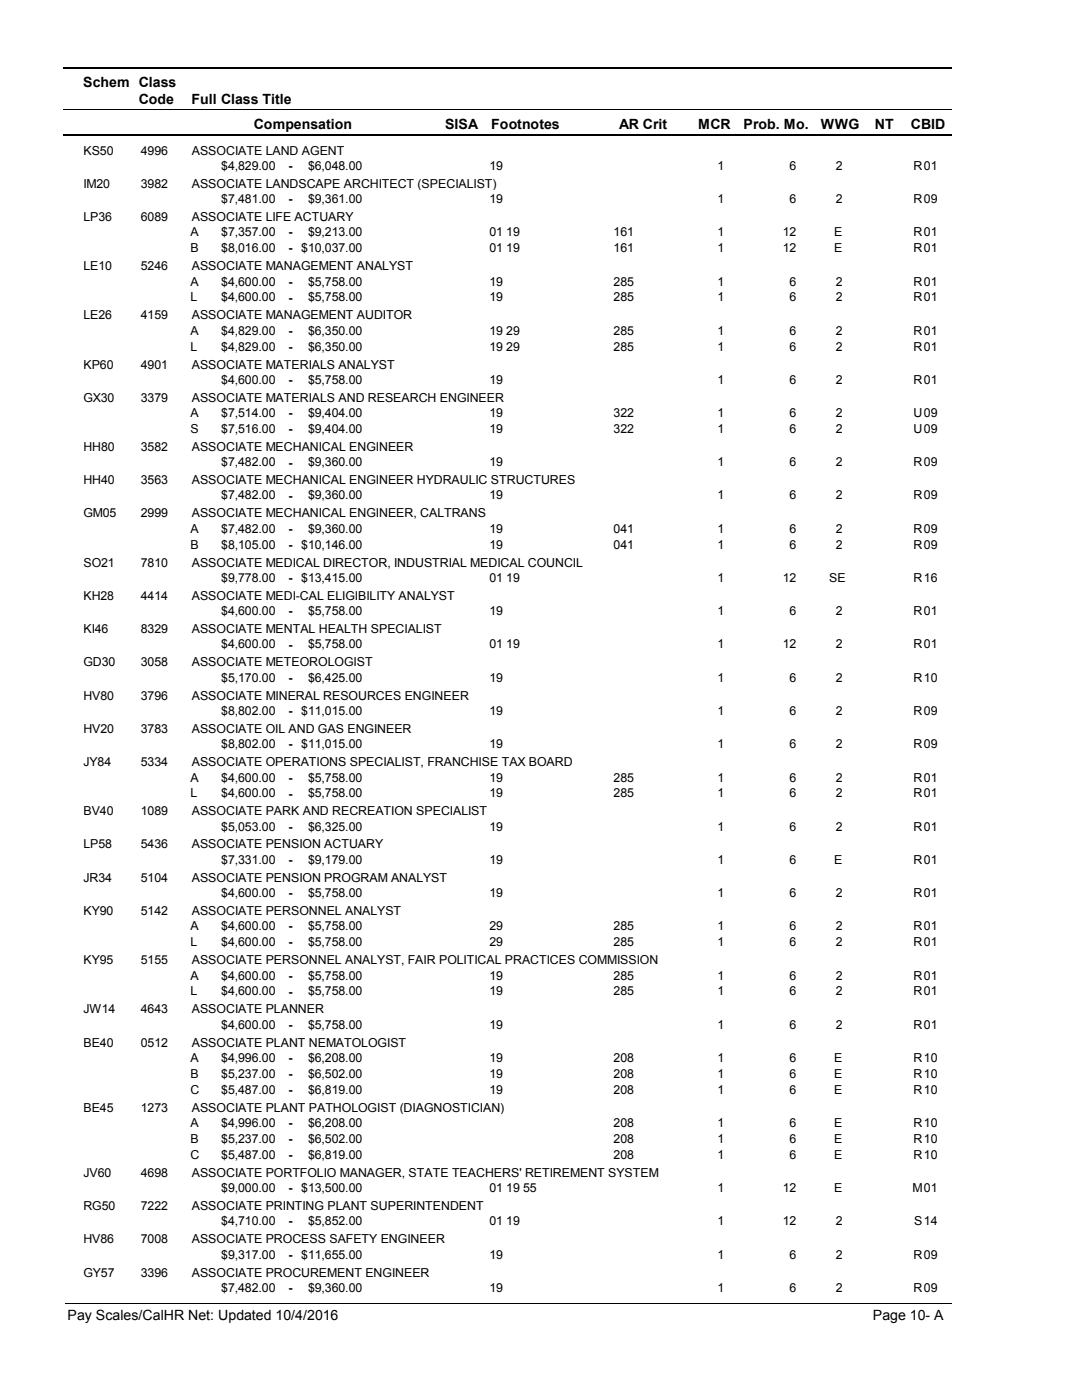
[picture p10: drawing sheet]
<svg xmlns="http://www.w3.org/2000/svg" width="216mm" height="279mm" viewBox="0 0 216 279" stroke-linecap="round" stroke-linejoin="round" font-family="sans-serif">
<defs><g id="words">
<g font-size="2.8">
<text x="16.6" y="17.3">Schem Class</text>
<text x="27.7" y="20.7">Code</text>
<text x="38.2" y="20.7">Full Class Title</text>
<text x="50.6" y="25.7">Compensation</text>
<text x="88.7" y="25.7">SISA</text>
<text x="98" y="25.7">Footnotes</text>
<text x="123.5" y="25.7">AR Crit</text>
<text x="139.2" y="25.7">MCR</text>
<text x="148.3" y="25.7">Prob. Mo.</text>
<text x="163.7" y="25.7">WWG</text>
<text x="174.5" y="25.7">NT</text>
<text x="181.6" y="25.7">CBID</text>
<text x="13.5" y="263.5">Pay Scales/CalHR Net: Updated 10/4/2016</text>
<text x="174.1" y="263.5">Page 10- A</text>
</g>
<g font-size="2.5">
<text x="16.6" y="30.8">KS50</text>
<text x="28.1" y="30.8">4996</text>
<text x="38.2" y="30.8">ASSOCIATE LAND AGENT</text>
<text x="44.1" y="33.9">$4,829.00</text>
<text x="57.5" y="33.9">-</text>
<text x="61.4" y="33.9">$6,048.00</text>
<text x="97.6" y="33.9">19</text>
<text x="143.1" y="33.9">1</text>
<text x="157.5" y="33.9">6</text>
<text x="166.6" y="33.9">2</text>
<text x="182.2" y="33.9">R</text>
<text x="184.2" y="33.9">01</text>
<text x="16.6" y="37.5">IM20</text>
<text x="28.1" y="37.5">3982</text>
<text x="38.2" y="37.5">ASSOCIATE LANDSCAPE ARCHITECT (SPECIALIST)</text>
<text x="44.1" y="40.6">$7,481.00</text>
<text x="57.5" y="40.6">-</text>
<text x="61.4" y="40.6">$9,361.00</text>
<text x="97.6" y="40.6">19</text>
<text x="143.1" y="40.6">1</text>
<text x="157.5" y="40.6">6</text>
<text x="166.6" y="40.6">2</text>
<text x="182.2" y="40.6">R</text>
<text x="184.2" y="40.6">09</text>
<text x="16.6" y="44.1">LP36</text>
<text x="28.1" y="44.1">6089</text>
<text x="38" y="47.2">A</text>
<text x="38.2" y="44.1">ASSOCIATE LIFE ACTUARY</text>
<text x="44.1" y="47.2">$7,357.00</text>
<text x="57.5" y="47.2">-</text>
<text x="61.4" y="47.2">$9,213.00</text>
<text x="97.6" y="47.2">01 19</text>
<text x="122.4" y="47.2">161</text>
<text x="143.1" y="47.2">1</text>
<text x="156.1" y="47.2">12</text>
<text x="166.3" y="47.2">E</text>
<text x="182.2" y="47.2">R</text>
<text x="184.2" y="47.2">01</text>
<text x="16.6" y="53.9">LE10</text>
<text x="28.1" y="53.9">5246</text>
<text x="38" y="50.3">B</text>
<text x="38.2" y="53.9">ASSOCIATE MANAGEMENT ANALYST</text>
<text x="44.1" y="50.3">$8,016.00</text>
<text x="57.5" y="50.4">-</text>
<text x="60.1" y="50.3">$10,037.00</text>
<text x="97.6" y="50.3">01 19</text>
<text x="122.4" y="50.3">161</text>
<text x="143.1" y="50.3">1</text>
<text x="156.1" y="50.3">12</text>
<text x="166.3" y="50.3">E</text>
<text x="182.2" y="50.3">R</text>
<text x="184.2" y="50.3">01</text>
<text x="38" y="57">A</text>
<text x="44.1" y="57">$4,600.00</text>
<text x="57.5" y="57">-</text>
<text x="61.4" y="57">$5,758.00</text>
<text x="97.6" y="57">19</text>
<text x="122.4" y="57">285</text>
<text x="143.1" y="57">1</text>
<text x="157.5" y="57">6</text>
<text x="166.6" y="57">2</text>
<text x="182.2" y="57">R</text>
<text x="184.2" y="57">01</text>
<text x="16.6" y="63.8">LE26</text>
<text x="28.1" y="63.8">4159</text>
<text x="38" y="60.2">L</text>
<text x="38.2" y="63.8">ASSOCIATE MANAGEMENT AUDITOR</text>
<text x="44.1" y="60.2">$4,600.00</text>
<text x="57.5" y="60.2">-</text>
<text x="61.4" y="60.2">$5,758.00</text>
<text x="97.6" y="60.2">19</text>
<text x="122.4" y="60.2">285</text>
<text x="143.1" y="60.2">1</text>
<text x="157.5" y="60.2">6</text>
<text x="166.6" y="60.2">2</text>
<text x="182.2" y="60.2">R</text>
<text x="184.2" y="60.2">01</text>
<text x="38" y="66.8">A</text>
<text x="38" y="70">L</text>
<text x="44.1" y="66.8">$4,829.00</text>
<text x="44.1" y="70">$4,829.00</text>
<text x="57.5" y="66.9">-</text>
<text x="57.5" y="70">-</text>
<text x="61.4" y="66.8">$6,350.00</text>
<text x="61.4" y="70">$6,350.00</text>
<text x="97.6" y="66.8">19 29</text>
<text x="97.6" y="70">19 29</text>
<text x="122.4" y="66.8">285</text>
<text x="122.4" y="70">285</text>
<text x="143.1" y="66.8">1</text>
<text x="143.1" y="70">1</text>
<text x="157.5" y="66.8">6</text>
<text x="157.5" y="70">6</text>
<text x="166.6" y="66.8">2</text>
<text x="166.6" y="70">2</text>
<text x="182.2" y="66.8">R</text>
<text x="182.2" y="70">R</text>
<text x="184.2" y="66.8">01</text>
<text x="184.2" y="70">01</text>
<text x="16.6" y="73.6">KP60</text>
<text x="28.1" y="73.6">4901</text>
<text x="38.2" y="73.6">ASSOCIATE MATERIALS ANALYST</text>
<text x="44.1" y="76.6">$4,600.00</text>
<text x="57.5" y="76.6">-</text>
<text x="61.4" y="76.6">$5,758.00</text>
<text x="97.6" y="76.6">19</text>
<text x="143.1" y="76.6">1</text>
<text x="157.5" y="76.6">6</text>
<text x="166.6" y="76.6">2</text>
<text x="182.2" y="76.6">R</text>
<text x="184.2" y="76.6">01</text>
<text x="16.6" y="80.2">GX30</text>
<text x="28.1" y="80.2">3379</text>
<text x="38" y="83.3">A</text>
<text x="38.2" y="80.2">ASSOCIATE MATERIALS AND RESEARCH ENGINEER</text>
<text x="44.1" y="83.3">$7,514.00</text>
<text x="57.5" y="83.3">-</text>
<text x="61.4" y="83.3">$9,404.00</text>
<text x="97.6" y="83.3">19</text>
<text x="122.4" y="83.3">322</text>
<text x="143.1" y="83.3">1</text>
<text x="157.5" y="83.3">6</text>
<text x="166.6" y="83.3">2</text>
<text x="182.2" y="83.3">U</text>
<text x="184.2" y="83.3">09</text>
<text x="38" y="86.4">S</text>
<text x="44.1" y="86.4">$7,516.00</text>
<text x="57.5" y="86.5">-</text>
<text x="61.4" y="86.4">$9,404.00</text>
<text x="97.6" y="86.4">19</text>
<text x="122.4" y="86.4">322</text>
<text x="143.1" y="86.4">1</text>
<text x="157.5" y="86.4">6</text>
<text x="166.6" y="86.4">2</text>
<text x="182.2" y="86.4">U</text>
<text x="184.2" y="86.4">09</text>
<text x="16.6" y="90">HH80</text>
<text x="28.1" y="90">3582</text>
<text x="38.2" y="90">ASSOCIATE MECHANICAL ENGINEER</text>
<text x="44.1" y="93.1">$7,482.00</text>
<text x="57.5" y="93.1">-</text>
<text x="61.4" y="93.1">$9,360.00</text>
<text x="97.6" y="93.1">19</text>
<text x="143.1" y="93.1">1</text>
<text x="157.5" y="93.1">6</text>
<text x="166.6" y="93.1">2</text>
<text x="182.2" y="93.1">R</text>
<text x="184.2" y="93.1">09</text>
<text x="16.6" y="96.7">HH40</text>
<text x="28.1" y="96.7">3563</text>
<text x="38.2" y="96.7">ASSOCIATE MECHANICAL ENGINEER HYDRAULIC STRUCTURES</text>
<text x="44.1" y="99.7">$7,482.00</text>
<text x="57.5" y="99.7">-</text>
<text x="61.4" y="99.7">$9,360.00</text>
<text x="97.6" y="99.7">19</text>
<text x="143.1" y="99.7">1</text>
<text x="157.5" y="99.7">6</text>
<text x="166.6" y="99.7">2</text>
<text x="182.2" y="99.7">R</text>
<text x="184.2" y="99.7">09</text>
<text x="16.6" y="103.3">GM05</text>
<text x="28.1" y="103.3">2999</text>
<text x="38" y="106.3">A</text>
<text x="38.2" y="103.3">ASSOCIATE MECHANICAL ENGINEER, CALTRANS</text>
<text x="44.1" y="106.3">$7,482.00</text>
<text x="57.5" y="106.4">-</text>
<text x="61.4" y="106.3">$9,360.00</text>
<text x="97.6" y="106.3">19</text>
<text x="122.4" y="106.3">041</text>
<text x="143.1" y="106.3">1</text>
<text x="157.5" y="106.3">6</text>
<text x="166.6" y="106.3">2</text>
<text x="182.2" y="106.3">R</text>
<text x="184.2" y="106.3">09</text>
<text x="16.6" y="113.1">SO21</text>
<text x="28.1" y="113.1">7810</text>
<text x="38" y="109.5">B</text>
<text x="38.2" y="113.1">ASSOCIATE MEDICAL DIRECTOR, INDUSTRIAL MEDICAL COUNCIL</text>
<text x="44.1" y="109.5">$8,105.00</text>
<text x="57.5" y="109.6">-</text>
<text x="60.1" y="109.5">$10,146.00</text>
<text x="97.6" y="109.5">19</text>
<text x="122.4" y="109.5">041</text>
<text x="143.1" y="109.5">1</text>
<text x="157.5" y="109.5">6</text>
<text x="166.6" y="109.5">2</text>
<text x="182.2" y="109.5">R</text>
<text x="184.2" y="109.5">09</text>
<text x="16.6" y="119.7">KH28</text>
<text x="28.1" y="119.7">4414</text>
<text x="38.2" y="119.7">ASSOCIATE MEDI-CAL ELIGIBILITY ANALYST</text>
<text x="44.1" y="116.2">$9,778.00</text>
<text x="57.5" y="116.2">-</text>
<text x="60.1" y="116.2">$13,415.00</text>
<text x="97.6" y="116.2">01 19</text>
<text x="143.1" y="116.2">1</text>
<text x="156.1" y="116.2">12</text>
<text x="165.4" y="116.2">SE</text>
<text x="182.2" y="116.2">R</text>
<text x="184.2" y="116.2">16</text>
<text x="44.1" y="122.8">$4,600.00</text>
<text x="57.5" y="122.8">-</text>
<text x="61.4" y="122.8">$5,758.00</text>
<text x="97.6" y="122.8">19</text>
<text x="143.1" y="122.8">1</text>
<text x="157.5" y="122.8">6</text>
<text x="166.6" y="122.8">2</text>
<text x="182.2" y="122.8">R</text>
<text x="184.2" y="122.8">01</text>
<text x="16.6" y="126.4">KI46</text>
<text x="28.1" y="126.4">8329</text>
<text x="38.2" y="126.4">ASSOCIATE MENTAL HEALTH SPECIALIST</text>
<text x="44.1" y="129.4">$4,600.00</text>
<text x="57.5" y="129.5">-</text>
<text x="61.4" y="129.4">$5,758.00</text>
<text x="97.6" y="129.4">01 19</text>
<text x="143.1" y="129.4">1</text>
<text x="156.1" y="129.4">12</text>
<text x="166.6" y="129.4">2</text>
<text x="182.2" y="129.4">R</text>
<text x="184.2" y="129.4">01</text>
<text x="16.6" y="133">GD30</text>
<text x="28.1" y="133">3058</text>
<text x="38.2" y="133">ASSOCIATE METEOROLOGIST</text>
<text x="44.1" y="136.1">$5,170.00</text>
<text x="57.5" y="136.1">-</text>
<text x="61.4" y="136.1">$6,425.00</text>
<text x="97.6" y="136.1">19</text>
<text x="143.1" y="136.1">1</text>
<text x="157.5" y="136.1">6</text>
<text x="166.6" y="136.1">2</text>
<text x="182.2" y="136.1">R</text>
<text x="184.2" y="136.1">10</text>
<text x="16.6" y="139.7">HV80</text>
<text x="28.1" y="139.7">3796</text>
<text x="38.2" y="139.7">ASSOCIATE MINERAL RESOURCES ENGINEER</text>
<text x="44.1" y="142.7">$8,802.00</text>
<text x="57.5" y="142.7">-</text>
<text x="60.1" y="142.7">$11,015.00</text>
<text x="97.6" y="142.7">19</text>
<text x="143.1" y="142.7">1</text>
<text x="157.5" y="142.7">6</text>
<text x="166.6" y="142.7">2</text>
<text x="182.2" y="142.7">R</text>
<text x="184.2" y="142.7">09</text>
<text x="16.6" y="146.3">HV20</text>
<text x="28.1" y="146.3">3783</text>
<text x="38.2" y="146.3">ASSOCIATE OIL AND GAS ENGINEER</text>
<text x="44.1" y="149.3">$8,802.00</text>
<text x="57.5" y="149.4">-</text>
<text x="60.1" y="149.3">$11,015.00</text>
<text x="97.6" y="149.3">19</text>
<text x="143.1" y="149.3">1</text>
<text x="157.5" y="149.3">6</text>
<text x="166.6" y="149.3">2</text>
<text x="182.2" y="149.3">R</text>
<text x="184.2" y="149.3">09</text>
<text x="16.6" y="152.9">JY84</text>
<text x="28.1" y="152.9">5334</text>
<text x="38" y="156">A</text>
<text x="38.2" y="152.9">ASSOCIATE OPERATIONS SPECIALIST, FRANCHISE TAX BOARD</text>
<text x="44.1" y="156">$4,600.00</text>
<text x="61.4" y="156">$5,758.00</text>
<text x="97.6" y="156">19</text>
<text x="122.4" y="156">285</text>
<text x="143.1" y="156">1</text>
<text x="157.5" y="156">6</text>
<text x="166.6" y="156">2</text>
<text x="182.2" y="156">R</text>
<text x="184.2" y="156">01</text>
<text x="38" y="159.2">L</text>
<text x="44.1" y="159.2">$4,600.00</text>
<text x="57.5" y="156">-</text>
<text x="57.5" y="159.2">-</text>
<text x="61.4" y="159.2">$5,758.00</text>
<text x="97.6" y="159.2">19</text>
<text x="122.4" y="159.2">285</text>
<text x="143.1" y="159.2">1</text>
<text x="157.5" y="159.2">6</text>
<text x="166.6" y="159.2">2</text>
<text x="182.2" y="159.2">R</text>
<text x="184.2" y="159.2">01</text>
<text x="16.6" y="162.7">BV40</text>
<text x="28.1" y="162.7">1089</text>
<text x="38.2" y="162.7">ASSOCIATE PARK AND RECREATION SPECIALIST</text>
<text x="44.1" y="165.8">$5,053.00</text>
<text x="57.5" y="165.8">-</text>
<text x="61.4" y="165.8">$6,325.00</text>
<text x="97.6" y="165.8">19</text>
<text x="143.1" y="165.8">1</text>
<text x="157.5" y="165.8">6</text>
<text x="166.6" y="165.8">2</text>
<text x="182.2" y="165.8">R</text>
<text x="184.2" y="165.8">01</text>
<text x="16.6" y="169.3">LP58</text>
<text x="28.1" y="169.3">5436</text>
<text x="38.2" y="169.3">ASSOCIATE PENSION ACTUARY</text>
<text x="44.1" y="172.4">$7,331.00</text>
<text x="57.5" y="172.5">-</text>
<text x="61.4" y="172.4">$9,179.00</text>
<text x="97.6" y="172.4">19</text>
<text x="143.1" y="172.4">1</text>
<text x="157.5" y="172.4">6</text>
<text x="166.3" y="172.4">E</text>
<text x="182.2" y="172.4">R</text>
<text x="184.2" y="172.4">01</text>
<text x="16.6" y="176">JR34</text>
<text x="28.1" y="176">5104</text>
<text x="38.2" y="176">ASSOCIATE PENSION PROGRAM ANALYST</text>
<text x="44.1" y="179.1">$4,600.00</text>
<text x="57.5" y="179.1">-</text>
<text x="61.4" y="179.1">$5,758.00</text>
<text x="97.6" y="179.1">19</text>
<text x="143.1" y="179.1">1</text>
<text x="157.5" y="179.1">6</text>
<text x="166.6" y="179.1">2</text>
<text x="182.2" y="179.1">R</text>
<text x="184.2" y="179.1">01</text>
<text x="16.6" y="182.7">KY90</text>
<text x="28.1" y="182.7">5142</text>
<text x="38" y="185.7">A</text>
<text x="38.2" y="182.7">ASSOCIATE PERSONNEL ANALYST</text>
<text x="44.1" y="185.7">$4,600.00</text>
<text x="57.5" y="185.7">-</text>
<text x="61.4" y="185.7">$5,758.00</text>
<text x="97.6" y="185.7">29</text>
<text x="122.4" y="185.7">285</text>
<text x="143.1" y="185.7">1</text>
<text x="157.5" y="185.7">6</text>
<text x="166.6" y="185.7">2</text>
<text x="182.2" y="185.7">R</text>
<text x="184.2" y="185.7">01</text>
<text x="38" y="188.9">L</text>
<text x="44.1" y="188.9">$4,600.00</text>
<text x="57.5" y="188.9">-</text>
<text x="61.4" y="188.9">$5,758.00</text>
<text x="97.6" y="188.9">29</text>
<text x="122.4" y="188.9">285</text>
<text x="143.1" y="188.9">1</text>
<text x="157.5" y="188.9">6</text>
<text x="166.6" y="188.9">2</text>
<text x="182.2" y="188.9">R</text>
<text x="184.2" y="188.9">01</text>
<text x="16.6" y="192.4">KY95</text>
<text x="28.1" y="192.4">5155</text>
<text x="38" y="195.5">A</text>
<text x="38.2" y="192.4">ASSOCIATE PERSONNEL ANALYST, FAIR POLITICAL PRACTICES COMMISSION</text>
<text x="44.1" y="195.5">$4,600.00</text>
<text x="57.5" y="195.5">-</text>
<text x="61.4" y="195.5">$5,758.00</text>
<text x="97.6" y="195.5">19</text>
<text x="122.4" y="195.5">285</text>
<text x="143.1" y="195.5">1</text>
<text x="157.5" y="195.5">6</text>
<text x="166.6" y="195.5">2</text>
<text x="182.2" y="195.5">R</text>
<text x="184.2" y="195.5">01</text>
<text x="16.6" y="202.3">JW14</text>
<text x="28.1" y="202.3">4643</text>
<text x="38" y="198.7">L</text>
<text x="38.2" y="202.3">ASSOCIATE PLANNER</text>
<text x="44.1" y="198.7">$4,600.00</text>
<text x="57.5" y="198.7">-</text>
<text x="61.4" y="198.7">$5,758.00</text>
<text x="97.6" y="198.7">19</text>
<text x="122.4" y="198.7">285</text>
<text x="143.1" y="198.7">1</text>
<text x="157.5" y="198.7">6</text>
<text x="166.6" y="198.7">2</text>
<text x="182.2" y="198.7">R</text>
<text x="184.2" y="198.7">01</text>
<text x="16.6" y="208.9">BE40</text>
<text x="28.1" y="208.9">0512</text>
<text x="38.2" y="208.9">ASSOCIATE PLANT NEMATOLOGIST</text>
<text x="44.1" y="205.3">$4,600.00</text>
<text x="57.5" y="205.4">-</text>
<text x="61.4" y="205.3">$5,758.00</text>
<text x="97.6" y="205.3">19</text>
<text x="143.1" y="205.3">1</text>
<text x="157.5" y="205.3">6</text>
<text x="166.6" y="205.3">2</text>
<text x="182.2" y="205.3">R</text>
<text x="184.2" y="205.3">01</text>
<text x="38" y="211.9">A</text>
<text x="38" y="215.1">B</text>
<text x="44.1" y="211.9">$4,996.00</text>
<text x="44.1" y="215.1">$5,237.00</text>
<text x="57.5" y="212">-</text>
<text x="57.5" y="215.1">-</text>
<text x="61.4" y="211.9">$6,208.00</text>
<text x="61.4" y="215.1">$6,502.00</text>
<text x="97.6" y="211.9">19</text>
<text x="97.6" y="215.1">19</text>
<text x="122.4" y="211.9">208</text>
<text x="122.4" y="215.1">208</text>
<text x="143.1" y="211.9">1</text>
<text x="143.1" y="215.1">1</text>
<text x="157.5" y="211.9">6</text>
<text x="157.5" y="215.1">6</text>
<text x="166.3" y="211.9">E</text>
<text x="166.3" y="215.1">E</text>
<text x="182.2" y="211.9">R</text>
<text x="182.2" y="215.1">R</text>
<text x="184.2" y="211.9">10</text>
<text x="184.2" y="215.1">10</text>
<text x="16.6" y="221.9">BE45</text>
<text x="28.1" y="221.9">1273</text>
<text x="38" y="218.3">C</text>
<text x="38.2" y="221.9">ASSOCIATE PLANT PATHOLOGIST (DIAGNOSTICIAN)</text>
<text x="44.1" y="218.3">$5,487.00</text>
<text x="57.5" y="218.3">-</text>
<text x="61.4" y="218.3">$6,819.00</text>
<text x="97.6" y="218.3">19</text>
<text x="122.4" y="218.3">208</text>
<text x="143.1" y="218.3">1</text>
<text x="157.5" y="218.3">6</text>
<text x="166.3" y="218.3">E</text>
<text x="182.2" y="218.3">R</text>
<text x="184.2" y="218.3">10</text>
<text x="38" y="224.9">A</text>
<text x="44.1" y="224.9">$4,996.00</text>
<text x="57.5" y="225">-</text>
<text x="61.4" y="224.9">$6,208.00</text>
<text x="122.4" y="224.9">208</text>
<text x="143.1" y="224.9">1</text>
<text x="157.5" y="224.9">6</text>
<text x="166.3" y="224.9">E</text>
<text x="182.2" y="224.9">R</text>
<text x="184.2" y="224.9">10</text>
<text x="38" y="228.1">B</text>
<text x="38" y="231.3">C</text>
<text x="44.1" y="228.1">$5,237.00</text>
<text x="44.1" y="231.3">$5,487.00</text>
<text x="57.5" y="228.2">-</text>
<text x="57.5" y="231.3">-</text>
<text x="61.4" y="228.1">$6,502.00</text>
<text x="61.4" y="231.3">$6,819.00</text>
<text x="122.4" y="228.1">208</text>
<text x="122.4" y="231.3">208</text>
<text x="143.1" y="228.1">1</text>
<text x="143.1" y="231.3">1</text>
<text x="157.5" y="228.1">6</text>
<text x="157.5" y="231.3">6</text>
<text x="166.3" y="228.1">E</text>
<text x="166.3" y="231.3">E</text>
<text x="182.2" y="228.1">R</text>
<text x="182.2" y="231.3">R</text>
<text x="184.2" y="228.1">10</text>
<text x="184.2" y="231.3">10</text>
<text x="16.6" y="234.9">JV60</text>
<text x="28.1" y="234.9">4698</text>
<text x="38.2" y="234.9">ASSOCIATE PORTFOLIO MANAGER, STATE TEACHERS' RETIREMENT SYSTEM</text>
<text x="44.1" y="237.9">$9,000.00</text>
<text x="57.5" y="238">-</text>
<text x="60.1" y="237.9">$13,500.00</text>
<text x="97.6" y="237.9">01 19 55</text>
<text x="143.1" y="237.9">1</text>
<text x="156.1" y="237.9">12</text>
<text x="166.3" y="237.9">E</text>
<text x="181.9" y="237.9">M</text>
<text x="184.2" y="237.9">01</text>
<text x="16.6" y="241.5">RG50</text>
<text x="28.1" y="241.5">7222</text>
<text x="38.2" y="241.5">ASSOCIATE PRINTING PLANT SUPERINTENDENT</text>
<text x="44.1" y="244.6">$4,710.00</text>
<text x="57.5" y="244.6">-</text>
<text x="61.4" y="244.6">$5,852.00</text>
<text x="97.6" y="244.6">01 19</text>
<text x="143.1" y="244.6">1</text>
<text x="156.1" y="244.6">12</text>
<text x="166.6" y="244.6">2</text>
<text x="182.3" y="244.6">S</text>
<text x="184.2" y="244.6">14</text>
<text x="16.6" y="248.1">HV86</text>
<text x="28.1" y="248.1">7008</text>
<text x="38.2" y="248.1">ASSOCIATE PROCESS SAFETY ENGINEER</text>
<text x="44.1" y="251.2">$9,317.00</text>
<text x="57.5" y="251.2">-</text>
<text x="60.1" y="251.2">$11,655.00</text>
<text x="97.6" y="251.2">19</text>
<text x="143.1" y="251.2">1</text>
<text x="157.5" y="251.2">6</text>
<text x="166.6" y="251.2">2</text>
<text x="182.2" y="251.2">R</text>
<text x="184.2" y="251.2">09</text>
<text x="16.6" y="254.8">GY57</text>
<text x="28.1" y="254.8">3396</text>
<text x="38.2" y="254.8">ASSOCIATE PROCUREMENT ENGINEER</text>
<text x="44.1" y="257.9">$7,482.00</text>
<text x="57.5" y="257.9">-</text>
<text x="61.4" y="257.9">$9,360.00</text>
<text x="97.6" y="257.9">19</text>
<text x="143.1" y="257.9">1</text>
<text x="157.5" y="257.9">6</text>
<text x="166.6" y="257.9">2</text>
<text x="182.2" y="257.9">R</text>
<text x="184.2" y="257.9">09</text>
</g>
</g></defs>
<path d="M12.7 13.5h177.1" fill="none" stroke="#000" stroke-width=".36"/>
<path d="M12.7 21.9h177.1" fill="none" stroke="#000" stroke-width=".2"/>
<path d="M12.7 27h177.1" fill="none" stroke="#000" stroke-width=".35"/>
<g fill="#fff">
<path d="M40.4 31.3h16.2v3h-16.2z" fill-rule="evenodd"/>
<path d="M183.9 31.3h4.1v3h-4.1z" fill-rule="evenodd"/>
<path d="M40.4 37.9h16.2v3h-16.2z" fill-rule="evenodd"/>
<path d="M183.9 37.9h4.1v3h-4.1z" fill-rule="evenodd"/>
<path d="M40.4 44.6h16.2v2.9h-16.2z" fill-rule="evenodd"/>
<path d="M183.9 44.6h4.1v2.9h-4.1z" fill-rule="evenodd"/>
<path d="M40.4 47.7h16.2v3h-16.2z" fill-rule="evenodd"/>
<path d="M183.9 47.7h4.1v3h-4.1z" fill-rule="evenodd"/>
<path d="M40.4 54.4h16.2v3h-16.2z" fill-rule="evenodd"/>
<path d="M183.9 54.4h4.1v3h-4.1z" fill-rule="evenodd"/>
<path d="M40.4 57.6h16.2v2.9h-16.2z" fill-rule="evenodd"/>
<path d="M183.9 57.6h4.1v2.9h-4.1z" fill-rule="evenodd"/>
<path d="M40.4 64.2h16.2v3h-16.2z" fill-rule="evenodd"/>
<path d="M183.9 64.2h4.1v3h-4.1z" fill-rule="evenodd"/>
<path d="M40.4 67.4h16.2v3h-16.2z" fill-rule="evenodd"/>
<path d="M183.9 67.4h4.1v3h-4.1z" fill-rule="evenodd"/>
<path d="M40.4 74h16.2v3h-16.2z" fill-rule="evenodd"/>
<path d="M183.9 74h4.1v3h-4.1z" fill-rule="evenodd"/>
<path d="M40.4 80.6h16.2v3h-16.2z" fill-rule="evenodd"/>
<path d="M183.9 80.6h4.1v3h-4.1z" fill-rule="evenodd"/>
<path d="M40.4 83.8h16.2v3h-16.2z" fill-rule="evenodd"/>
<path d="M183.9 83.8h4.1v3h-4.1z" fill-rule="evenodd"/>
<path d="M40.4 90.5h16.2v3h-16.2z" fill-rule="evenodd"/>
<path d="M183.9 90.5h4.1v3h-4.1z" fill-rule="evenodd"/>
<path d="M40.4 97.1h16.2v3h-16.2z" fill-rule="evenodd"/>
<path d="M183.9 97.1h4.1v3h-4.1z" fill-rule="evenodd"/>
<path d="M40.4 103.7h16.2v3h-16.2z" fill-rule="evenodd"/>
<path d="M183.9 103.7h4.1v3h-4.1z" fill-rule="evenodd"/>
<path d="M40.4 106.9h16.2v3h-16.2z" fill-rule="evenodd"/>
<path d="M183.9 106.9h4.1v3h-4.1z" fill-rule="evenodd"/>
<path d="M40.4 113.6h16.2v2.9h-16.2z" fill-rule="evenodd"/>
<path d="M183.9 113.6h4.1v2.9h-4.1z" fill-rule="evenodd"/>
<path d="M40.4 120.2h16.2v2.9h-16.2z" fill-rule="evenodd"/>
<path d="M183.9 120.2h4.1v2.9h-4.1z" fill-rule="evenodd"/>
<path d="M40.4 126.8h16.2v3h-16.2z" fill-rule="evenodd"/>
<path d="M183.9 126.8h4.1v3h-4.1z" fill-rule="evenodd"/>
<path d="M40.4 133.5h16.2v2.9h-16.2z" fill-rule="evenodd"/>
<path d="M183.9 133.5h4.1v2.9h-4.1z" fill-rule="evenodd"/>
<path d="M40.4 140.1h16.2v3h-16.2z" fill-rule="evenodd"/>
<path d="M183.9 140.1h4.1v3h-4.1z" fill-rule="evenodd"/>
<path d="M40.4 146.7h16.2v3h-16.2z" fill-rule="evenodd"/>
<path d="M183.9 146.7h4.1v3h-4.1z" fill-rule="evenodd"/>
<path d="M40.4 153.4h16.2v3h-16.2z" fill-rule="evenodd"/>
<path d="M183.9 153.4h4.1v3h-4.1z" fill-rule="evenodd"/>
<path d="M40.4 156.5h16.2v3h-16.2z" fill-rule="evenodd"/>
<path d="M183.9 156.5h4.1v3h-4.1z" fill-rule="evenodd"/>
<path d="M40.4 163.2h16.2v2.9h-16.2z" fill-rule="evenodd"/>
<path d="M183.9 163.2h4.1v2.9h-4.1z" fill-rule="evenodd"/>
<path d="M40.4 169.8h16.2v3h-16.2z" fill-rule="evenodd"/>
<path d="M183.9 169.8h4.1v3h-4.1z" fill-rule="evenodd"/>
<path d="M40.4 176.5h16.2v2.9h-16.2z" fill-rule="evenodd"/>
<path d="M183.9 176.5h4.1v2.9h-4.1z" fill-rule="evenodd"/>
<path d="M40.4 183.1h16.2v2.9h-16.2z" fill-rule="evenodd"/>
<path d="M183.9 183.1h4.1v2.9h-4.1z" fill-rule="evenodd"/>
<path d="M40.4 186.2h16.2v3h-16.2z" fill-rule="evenodd"/>
<path d="M183.9 186.2h4.1v3h-4.1z" fill-rule="evenodd"/>
<path d="M40.4 192.9h16.2v3h-16.2z" fill-rule="evenodd"/>
<path d="M183.9 192.9h4.1v3h-4.1z" fill-rule="evenodd"/>
<path d="M40.4 196.1h16.2v2.9h-16.2z" fill-rule="evenodd"/>
<path d="M183.9 196.1h4.1v2.9h-4.1z" fill-rule="evenodd"/>
<path d="M40.4 202.7h16.2v3h-16.2z" fill-rule="evenodd"/>
<path d="M183.9 202.7h4.1v3h-4.1z" fill-rule="evenodd"/>
<path d="M40.4 209.3h16.2v3h-16.2z" fill-rule="evenodd"/>
<path d="M183.9 209.3h4.1v3h-4.1z" fill-rule="evenodd"/>
<path d="M40.4 212.5h16.2v3h-16.2z" fill-rule="evenodd"/>
<path d="M183.9 212.5h4.1v3h-4.1z" fill-rule="evenodd"/>
<path d="M40.4 215.7h16.2v3h-16.2z" fill-rule="evenodd"/>
<path d="M183.9 215.7h4.1v3h-4.1z" fill-rule="evenodd"/>
<path d="M40.4 222.3h16.2v3h-16.2z" fill-rule="evenodd"/>
<path d="M183.9 222.3h4.1v3h-4.1z" fill-rule="evenodd"/>
<path d="M40.4 225.5h16.2v3h-16.2z" fill-rule="evenodd"/>
<path d="M183.9 225.5h4.1v3h-4.1z" fill-rule="evenodd"/>
<path d="M40.4 228.7h16.2v3h-16.2z" fill-rule="evenodd"/>
<path d="M183.9 228.7h4.1v3h-4.1z" fill-rule="evenodd"/>
<path d="M40.4 235.3h16.2v3h-16.2z" fill-rule="evenodd"/>
<path d="M183.9 235.3h4.1v3h-4.1z" fill-rule="evenodd"/>
<path d="M40.4 241.9h16.2v3h-16.2z" fill-rule="evenodd"/>
<path d="M183.9 241.9h4.1v3h-4.1z" fill-rule="evenodd"/>
<path d="M40.4 248.6h16.2v3h-16.2z" fill-rule="evenodd"/>
<path d="M183.9 248.6h4.1v3h-4.1z" fill-rule="evenodd"/>
<path d="M40.4 255.2h16.2v3h-16.2z" fill-rule="evenodd"/>
<path d="M183.9 255.2h4.1v3h-4.1z" fill-rule="evenodd"/>
</g>
<path d="M13.1 260.1h176.7" fill="none" stroke="#000" stroke-width=".2"/>
<use href="#words"/>
</svg>
